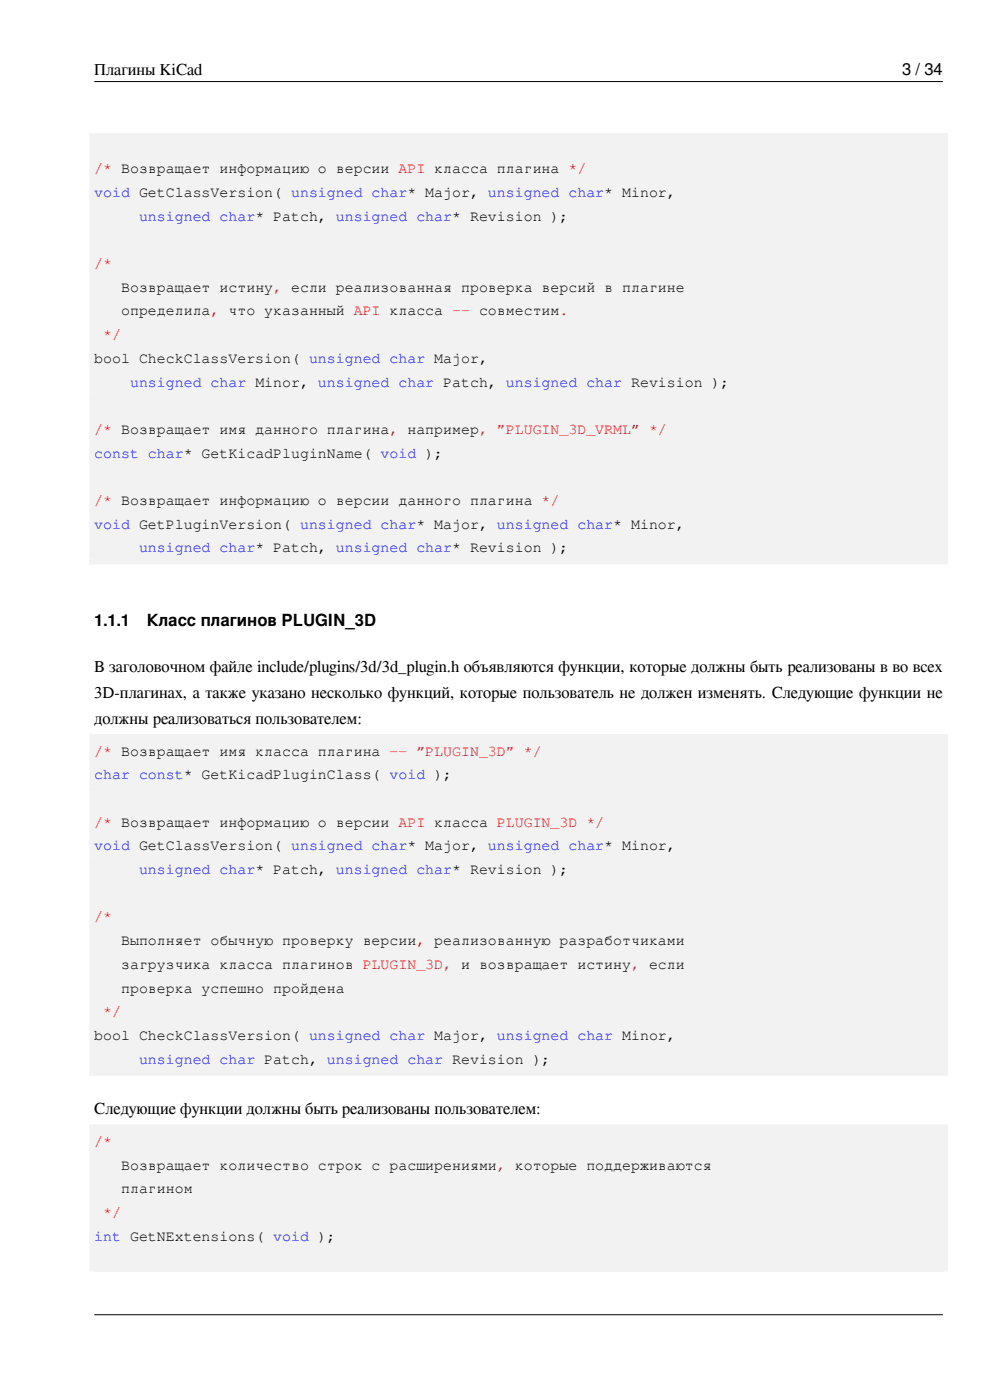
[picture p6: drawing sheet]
<svg xmlns="http://www.w3.org/2000/svg" width="210mm" height="297mm" viewBox="0 0 210 297" stroke-linecap="round" stroke-linejoin="round" font-family="sans-serif">
<defs><g id="words">
<g font-size="3.5">
<text x="20" y="16">Плагины KiCad</text>
<text x="191.4" y="16">3 / 34</text>
<text x="20" y="132.9">1.1.1</text>
<text x="31.1" y="132.9">Класс плагинов PLUGIN_3D</text>
<text x="20" y="142.6">В заголовочном файле include/plugins/3d/3d_plugin.h объявляются функции, которые должны быть реализованы в во всех</text>
<text x="20" y="148.1">3D-плагинах, а также указано несколько функций, которые пользователь не должен изменять. Следующие функции не</text>
<text x="20" y="153.5">должны реализоваться пользователем:</text>
<text x="20" y="236.3">Следующие функции должны быть реализованы пользователем:</text>
</g>
<g font-size="3.2" fill="#f00">
<text x="20" y="36.8">/* Возвращает информацию о версии API класса плагина */</text>
<text x="20" y="56.9">/*</text>
<text x="21.9" y="71.9">*/</text>
<text x="20" y="92">/* Возвращает имя данного плагина, например, ”PLUGIN_3D_VRML” */</text>
<text x="20" y="107.1">/* Возвращает информацию о версии данного плагина */</text>
<text x="20" y="160.3">/* Возвращает имя класса плагина -- ”PLUGIN_3D” */</text>
<text x="20" y="175.4">/* Возвращает информацию о версии API класса PLUGIN_3D */</text>
<text x="20" y="195.5">/*</text>
<text x="21.9" y="215.6">*/</text>
<text x="20" y="243.1">/*</text>
<text x="21.9" y="258.2">*/</text>
</g>
<g font-size="3.2" fill="#00f">
<text x="20" y="41.8">void GetClassVersion( unsigned char* Major, unsigned char* Minor,</text>
<text x="29.5" y="46.8">unsigned char* Patch, unsigned char* Revision );</text>
<text x="27.6" y="82">unsigned char Minor, unsigned char Patch, unsigned char Revision );</text>
<text x="20" y="97.1">const char* GetKicadPluginName( void );</text>
<text x="20" y="112.1">void GetPluginVersion( unsigned char* Major, unsigned char* Minor,</text>
<text x="29.5" y="117.2">unsigned char* Patch, unsigned char* Revision );</text>
<text x="20" y="165.3">char const* GetKicadPluginClass( void );</text>
<text x="20" y="180.4">void GetClassVersion( unsigned char* Major, unsigned char* Minor,</text>
<text x="29.5" y="185.4">unsigned char* Patch, unsigned char* Revision );</text>
<text x="29.5" y="225.6">unsigned char Patch, unsigned char Revision );</text>
<text x="20" y="263.2">int GetNExtensions( void );</text>
</g>
<g font-size="3.2">
<text x="25.7" y="61.9">Возвращает истину, если реализованная проверка версий в плагине</text>
<text x="25.7" y="66.9">определила, что указанный API класса -- совместим.</text>
<text x="20" y="77">bool CheckClassVersion( unsigned char Major,</text>
<text x="25.7" y="200.5">Выполняет обычную проверку версии, реализованную разработчиками</text>
<text x="25.7" y="205.5">загрузчика класса плагинов PLUGIN_3D, и возвращает истину, если</text>
<text x="25.7" y="210.6">проверка успешно пройдена</text>
<text x="20" y="220.6">bool CheckClassVersion( unsigned char Major, unsigned char Minor,</text>
<text x="25.7" y="248.1">Возвращает количество строк с расширениями, которые поддерживаются</text>
<text x="25.7" y="253.1">плагином</text>
</g>
</g></defs>
<path d="M20 17.3h180" fill="none" stroke="#000" stroke-width=".21"/>
<path d="M19.5 28.2v5" fill="none" stroke="#f2f2f2" stroke-width="1.1" stroke-linecap="butt"/>
<path d="M20 28.2h180v5h-180z" fill="#f2f2f2"/>
<path d="M19.5 33.2v5.1M200.5 28.2v5" fill="none" stroke="#f2f2f2" stroke-width="1.1" stroke-linecap="butt"/>
<path d="M20 33.2h180v5.1h-180z" fill="#f2f2f2"/>
<path d="M19.5 38.3v5M200.5 33.2v5.1" fill="none" stroke="#f2f2f2" stroke-width="1.1" stroke-linecap="butt"/>
<path d="M20 38.3h180v5h-180z" fill="#f2f2f2"/>
<path d="M200.5 38.3v5M19.5 43.3v5" fill="none" stroke="#f2f2f2" stroke-width="1.1" stroke-linecap="butt"/>
<path d="M20 43.3h180v5h-180z" fill="#f2f2f2"/>
<path d="M19.5 48.3v5M200.5 43.3v5" fill="none" stroke="#f2f2f2" stroke-width="1.1" stroke-linecap="butt"/>
<path d="M20 48.3h180v5h-180z" fill="#f2f2f2"/>
<path d="M19.5 53.3v5.1M200.5 48.3v5" fill="none" stroke="#f2f2f2" stroke-width="1.1" stroke-linecap="butt"/>
<path d="M20 53.3h180v5.1h-180z" fill="#f2f2f2"/>
<path d="M19.5 58.4v5M200.5 53.3v5.1" fill="none" stroke="#f2f2f2" stroke-width="1.1" stroke-linecap="butt"/>
<path d="M20 58.4h180v5h-180z" fill="#f2f2f2"/>
<path d="M200.5 58.4v5M19.5 63.4v5" fill="none" stroke="#f2f2f2" stroke-width="1.1" stroke-linecap="butt"/>
<path d="M20 63.4h180v5h-180z" fill="#f2f2f2"/>
<path d="M19.5 68.4v5.1M200.5 63.4v5" fill="none" stroke="#f2f2f2" stroke-width="1.1" stroke-linecap="butt"/>
<path d="M20 68.4h180v5.1h-180z" fill="#f2f2f2"/>
<path d="M19.5 73.5v5M200.5 68.4v5.1" fill="none" stroke="#f2f2f2" stroke-width="1.1" stroke-linecap="butt"/>
<path d="M20 73.5h180v5h-180z" fill="#f2f2f2"/>
<path d="M19.5 78.5v5M200.5 73.5v5" fill="none" stroke="#f2f2f2" stroke-width="1.1" stroke-linecap="butt"/>
<path d="M20 78.5h180v5h-180z" fill="#f2f2f2"/>
<path d="M200.5 78.5v5M19.5 83.5v5" fill="none" stroke="#f2f2f2" stroke-width="1.1" stroke-linecap="butt"/>
<path d="M20 83.5h180v5h-180z" fill="#f2f2f2"/>
<path d="M19.5 88.5v5.1M200.5 83.5v5" fill="none" stroke="#f2f2f2" stroke-width="1.1" stroke-linecap="butt"/>
<path d="M20 88.5h180v5.1h-180z" fill="#f2f2f2"/>
<path d="M19.5 93.6v5M200.5 88.5v5.1" fill="none" stroke="#f2f2f2" stroke-width="1.1" stroke-linecap="butt"/>
<path d="M20 93.6h180v5h-180z" fill="#f2f2f2"/>
<path d="M19.5 98.6v5M200.5 93.6v5" fill="none" stroke="#f2f2f2" stroke-width="1.1" stroke-linecap="butt"/>
<path d="M20 98.6h180v5h-180z" fill="#f2f2f2"/>
<path d="M200.5 98.6v5M19.5 103.6v5" fill="none" stroke="#f2f2f2" stroke-width="1.1" stroke-linecap="butt"/>
<path d="M20 103.6h180v5h-180z" fill="#f2f2f2"/>
<path d="M19.5 108.6v5.1M200.5 103.6v5" fill="none" stroke="#f2f2f2" stroke-width="1.1" stroke-linecap="butt"/>
<path d="M20 108.6h180v5.1h-180z" fill="#f2f2f2"/>
<path d="M19.5 113.7v5M200.5 108.6v5.1" fill="none" stroke="#f2f2f2" stroke-width="1.1" stroke-linecap="butt"/>
<path d="M20 113.7h180v5h-180z" fill="#f2f2f2"/>
<path d="M18.9 119.2h182.2M200.5 113.7v5M18.9 156.3h182.2M19.5 156.8v5" fill="none" stroke="#f2f2f2" stroke-width="1.1" stroke-linecap="butt"/>
<path d="M20 156.8h180v5h-180z" fill="#f2f2f2"/>
<path d="M200.5 156.8v5M19.5 161.8v5" fill="none" stroke="#f2f2f2" stroke-width="1.1" stroke-linecap="butt"/>
<path d="M20 161.8h180v5h-180z" fill="#f2f2f2"/>
<path d="M19.5 166.8v5.1M200.5 161.8v5" fill="none" stroke="#f2f2f2" stroke-width="1.1" stroke-linecap="butt"/>
<path d="M20 166.8h180v5.1h-180z" fill="#f2f2f2"/>
<path d="M19.5 171.9v5M200.5 166.8v5.1" fill="none" stroke="#f2f2f2" stroke-width="1.1" stroke-linecap="butt"/>
<path d="M20 171.9h180v5h-180z" fill="#f2f2f2"/>
<path d="M19.5 176.9v5M200.5 171.9v5" fill="none" stroke="#f2f2f2" stroke-width="1.1" stroke-linecap="butt"/>
<path d="M20 176.9h180v5h-180z" fill="#f2f2f2"/>
<path d="M200.5 176.9v5M19.5 181.9v5" fill="none" stroke="#f2f2f2" stroke-width="1.1" stroke-linecap="butt"/>
<path d="M20 181.9h180v5h-180z" fill="#f2f2f2"/>
<path d="M19.5 186.9v5.1M200.5 181.9v5" fill="none" stroke="#f2f2f2" stroke-width="1.1" stroke-linecap="butt"/>
<path d="M20 186.9h180v5.1h-180z" fill="#f2f2f2"/>
<path d="M19.5 192v5M200.5 186.9v5.1" fill="none" stroke="#f2f2f2" stroke-width="1.1" stroke-linecap="butt"/>
<path d="M20 192h180v5h-180z" fill="#f2f2f2"/>
<path d="M19.5 197v5M200.5 192v5" fill="none" stroke="#f2f2f2" stroke-width="1.1" stroke-linecap="butt"/>
<path d="M20 197h180v5h-180z" fill="#f2f2f2"/>
<path d="M200.5 197v5M19.5 202v5" fill="none" stroke="#f2f2f2" stroke-width="1.1" stroke-linecap="butt"/>
<path d="M20 202h180v5h-180z" fill="#f2f2f2"/>
<path d="M19.5 207v5.1M200.5 202v5" fill="none" stroke="#f2f2f2" stroke-width="1.1" stroke-linecap="butt"/>
<path d="M20 207h180v5.1h-180z" fill="#f2f2f2"/>
<path d="M19.5 212.1v5M200.5 207v5.1" fill="none" stroke="#f2f2f2" stroke-width="1.1" stroke-linecap="butt"/>
<path d="M20 212.1h180v5h-180z" fill="#f2f2f2"/>
<path d="M19.5 217.1v5M200.5 212.1v5" fill="none" stroke="#f2f2f2" stroke-width="1.1" stroke-linecap="butt"/>
<path d="M20 217.1h180v5h-180z" fill="#f2f2f2"/>
<path d="M200.5 217.1v5M19.5 222.1v5.1" fill="none" stroke="#f2f2f2" stroke-width="1.1" stroke-linecap="butt"/>
<path d="M20 222.1h180v5.1h-180z" fill="#f2f2f2"/>
<path d="M18.9 227.7h182.2M18.9 239h182.2M19.5 239.6v5M200.5 222.1v5.1" fill="none" stroke="#f2f2f2" stroke-width="1.1" stroke-linecap="butt"/>
<path d="M20 239.6h180v5h-180z" fill="#f2f2f2"/>
<path d="M200.5 239.6v5M19.5 244.6v5" fill="none" stroke="#f2f2f2" stroke-width="1.1" stroke-linecap="butt"/>
<path d="M20 244.6h180v5h-180z" fill="#f2f2f2"/>
<path d="M19.5 249.6v5M200.5 244.6v5" fill="none" stroke="#f2f2f2" stroke-width="1.1" stroke-linecap="butt"/>
<path d="M20 249.6h180v5h-180z" fill="#f2f2f2"/>
<path d="M19.5 254.6v5.1M200.5 249.6v5" fill="none" stroke="#f2f2f2" stroke-width="1.1" stroke-linecap="butt"/>
<path d="M20 254.6h180v5.1h-180z" fill="#f2f2f2"/>
<path d="M19.5 259.7v5M200.5 254.6v5.1" fill="none" stroke="#f2f2f2" stroke-width="1.1" stroke-linecap="butt"/>
<path d="M20 259.7h180v5h-180z" fill="#f2f2f2"/>
<path d="M200.5 259.7v5M19.5 264.7v5" fill="none" stroke="#f2f2f2" stroke-width="1.1" stroke-linecap="butt"/>
<path d="M20 264.7h180v5h-180z" fill="#f2f2f2"/>
<path d="M200.5 264.7v5" fill="none" stroke="#f2f2f2" stroke-width="1.1" stroke-linecap="butt"/>
<path d="M20 278.9h180" fill="none" stroke="#000" stroke-width=".21"/>
<use href="#words"/>
</svg>
